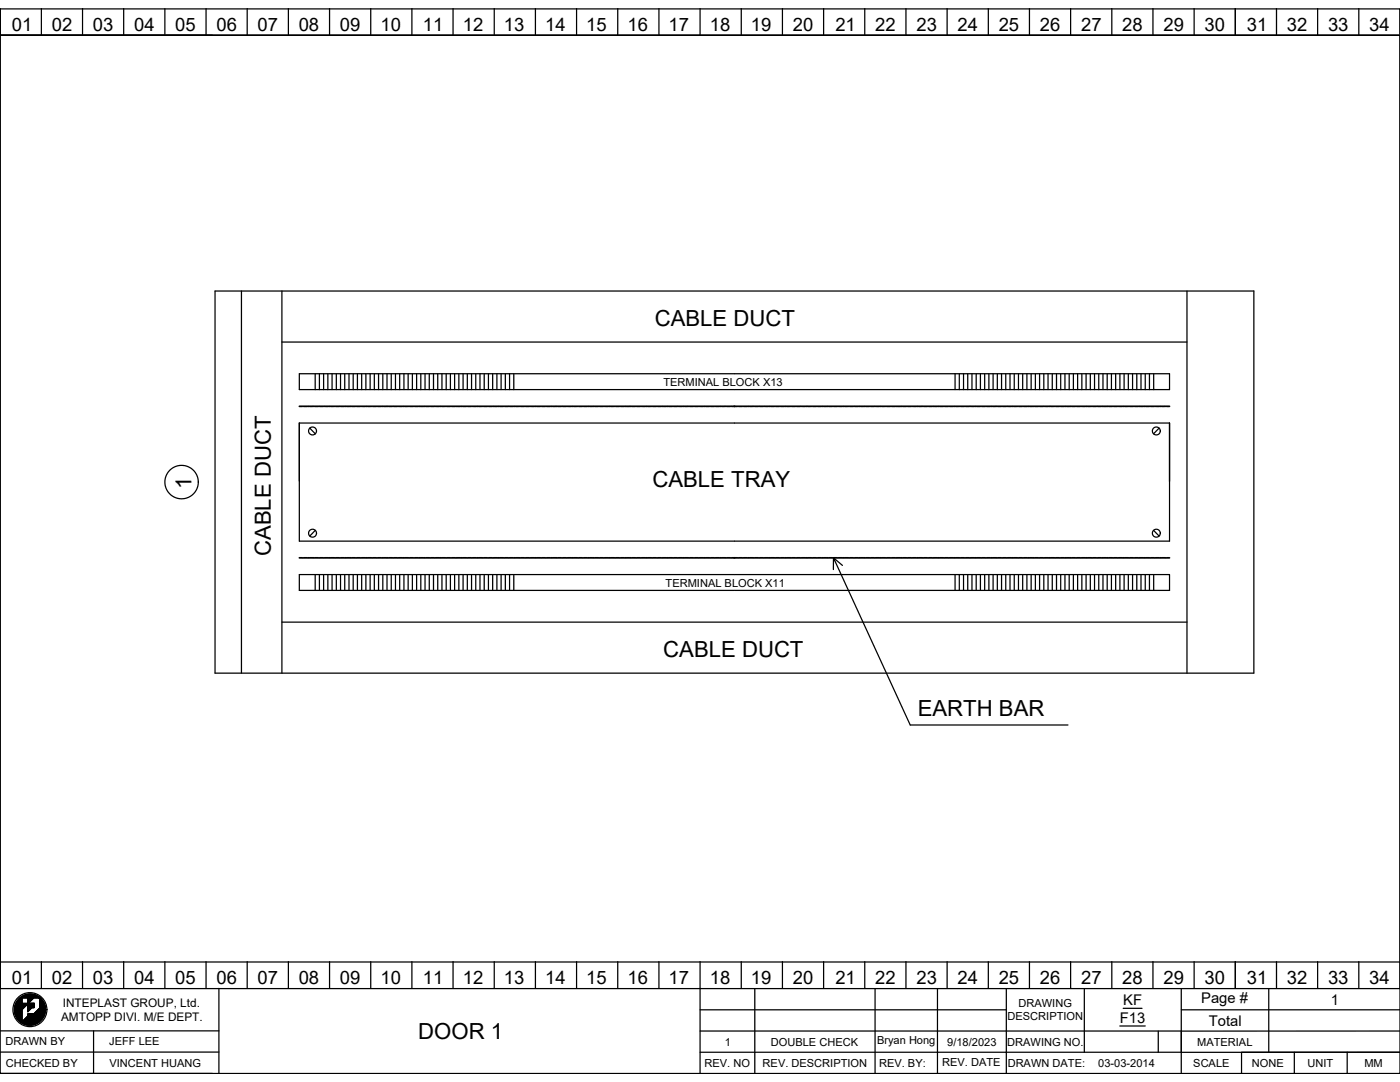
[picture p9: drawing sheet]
<svg xmlns="http://www.w3.org/2000/svg" width="279mm" height="216mm" viewBox="0 0 279 216" stroke-linecap="round" stroke-linejoin="round" font-family="sans-serif">
<defs><g id="words">
<g font-size="4.4">
<text x="130.7" y="65">CABLE DUCT</text>
<text x="38.2" y="97.6" transform="rotate(-90 38.2 97.6)">1</text>
<text x="130.2" y="97.2">CABLE TRAY</text>
<text x="54" y="111" transform="rotate(-90 54 111)">CABLE DUCT</text>
<text x="132.4" y="131.1">CABLE DUCT</text>
<text x="183.2" y="142.8">EARTH BAR</text>
<text x="83.5" y="207.3">DOOR 1</text>
</g>
<g font-size="3.7">
<text x="2.4" y="6.2">01</text>
<text x="10.3" y="6.2">02</text>
<text x="18.5" y="6.2">03</text>
<text x="26.8" y="6.2">04</text>
<text x="35" y="6.2">05</text>
<text x="43.2" y="6.2">06</text>
<text x="51.4" y="6.2">07</text>
<text x="59.6" y="6.2">08</text>
<text x="67.8" y="6.2">09</text>
<text x="75.9" y="6.2">10</text>
<text x="84.4" y="6.2">11</text>
<text x="92.4" y="6.2">12</text>
<text x="100.6" y="6.2">13</text>
<text x="108.8" y="6.2">14</text>
<text x="117" y="6.2">15</text>
<text x="125.2" y="6.2">16</text>
<text x="133.4" y="6.2">17</text>
<text x="141.7" y="6.2">18</text>
<text x="149.9" y="6.2">19</text>
<text x="158.2" y="6.2">20</text>
<text x="166.7" y="6.2">21</text>
<text x="174.7" y="6.2">22</text>
<text x="182.9" y="6.2">23</text>
<text x="191.1" y="6.2">24</text>
<text x="199.3" y="6.2">25</text>
<text x="207.5" y="6.2">26</text>
<text x="215.8" y="6.2">27</text>
<text x="224" y="6.2">28</text>
<text x="232.2" y="6.2">29</text>
<text x="240.4" y="6.2">30</text>
<text x="248.9" y="6.2">31</text>
<text x="256.8" y="6.2">32</text>
<text x="265" y="6.2">33</text>
<text x="273.3" y="6.2">34</text>
<text x="2.4" y="196.4">01</text>
<text x="10.3" y="196.4">02</text>
<text x="18.5" y="196.4">03</text>
<text x="26.8" y="196.4">04</text>
<text x="35" y="196.4">05</text>
<text x="43.2" y="196.4">06</text>
<text x="51.4" y="196.4">07</text>
<text x="59.6" y="196.4">08</text>
<text x="67.8" y="196.4">09</text>
<text x="75.9" y="196.4">10</text>
<text x="84.4" y="196.4">11</text>
<text x="92.4" y="196.4">12</text>
<text x="100.6" y="196.4">13</text>
<text x="108.8" y="196.4">14</text>
<text x="117" y="196.4">15</text>
<text x="125.2" y="196.4">16</text>
<text x="133.4" y="196.4">17</text>
<text x="141.7" y="196.4">18</text>
<text x="149.9" y="196.4">19</text>
<text x="158.2" y="196.4">20</text>
<text x="166.7" y="196.4">21</text>
<text x="174.7" y="196.4">22</text>
<text x="182.9" y="196.4">23</text>
<text x="191.1" y="196.4">24</text>
<text x="199.3" y="196.4">25</text>
<text x="207.5" y="196.4">26</text>
<text x="215.8" y="196.4">27</text>
<text x="224" y="196.4">28</text>
<text x="232.2" y="196.4">29</text>
<text x="240.4" y="196.4">30</text>
<text x="248.9" y="196.4">31</text>
<text x="256.8" y="196.4">32</text>
<text x="265" y="196.4">33</text>
<text x="273.3" y="196.4">34</text>
</g>
<g font-size="2.9">
<text x="224.2" y="200.6">KF</text>
<text x="239.7" y="200.1">Page #</text>
<text x="265.6" y="200.4">1</text>
<text x="223.5" y="204.1">F13</text>
<text x="241.3" y="204.7">Total</text>
</g>
<g font-size="2.4">
<text x="12.2" y="203.7">AMTOPP DIVI. M/E DEPT.</text>
<text x="12.5" y="200.9">INTEPLAST GROUP, Ltd.</text>
</g>
<g font-size="2.2">
<text x="132.4" y="76.9">TERMINAL BLOCK X13</text>
<text x="132.8" y="117.1">TERMINAL BLOCK X11</text>
<text x="201.1" y="203.6">DESCRIPTION</text>
<text x="203.3" y="201">DRAWING</text>
<text x="1.1" y="208.6">DRAWN BY</text>
<text x="21.8" y="208.6">JEFF LEE</text>
<text x="144.6" y="208.6">1</text>
<text x="153.8" y="208.6">DOUBLE CHECK</text>
<text x="175" y="208.4">Bryan Hong</text>
<text x="189.1" y="208.6">9/18/2023</text>
<text x="201" y="208.6">DRAWING NO.</text>
<text x="238.9" y="208.6">MATERIAL</text>
<text x="1.2" y="212.9">CHECKED BY</text>
<text x="21.9" y="212.8">VINCENT HUANG</text>
<text x="140.6" y="212.9">REV. NO</text>
<text x="152.2" y="212.9">REV. DESCRIPTION</text>
<text x="175.4" y="212.9">REV. BY:</text>
<text x="188" y="212.6">REV. DATE</text>
<text x="201.1" y="212.9">DRAWN DATE:</text>
<text x="219.2" y="212.9">03-03-2014</text>
<text x="238.1" y="212.9">SCALE</text>
<text x="249.8" y="212.9">NONE</text>
<text x="260.9" y="212.9">UNIT</text>
<text x="272.3" y="212.9">MM</text>
</g>
</g></defs>
<g fill="none" stroke="#000" stroke-width=".25">
<path d="M0 1.8h279.4v212.4h-279.4zM0 7v-5.2v5.2M0 7v185v-4.3M8.3 1.7v5.3M16.5 1.7v5.3M24.7 1.7v5.3M32.9 1.7v5.3M41.1 1.7v5.3M42.4 7h-42.4h279.4M49.3 1.7v5.3M57.6 1.7v5.3M65.8 1.7v5.3"/>
<path d="M74 1.7v5.3M82.2 1.7v5.3M90.4 1.7v5.3M98.6 1.7v5.3M106.9 1.7v5.3M115.1 1.7v5.3M123.3 1.7v5.3M131.5 1.7v5.3M139.7 1.7v5.3M147.9 1.7v5.3M156.2 1.7v5.3M164.4 1.7v5.3"/>
<path d="M172.6 1.7v5.3M180.8 1.7v5.3M189 1.7v5.3M197.2 1.7v5.3M205.4 1.7v5.3M213.7 1.7v5.3M221.9 1.7v5.3M230.1 1.7v5.3M238.3 1.7v5.3M246.5 1.7v5.3M254.8 1.7v5.3M263 1.7v5.3"/>
<path d="M271.2 1.7v5.3M279.4 1.8v195.5h-279.4v-5.3h279.4M42.9 58.1h207.3v76.2h-207.3zM48.2 58.1v76.2M56.3 58.1v76.2M236.9 58.1v76.2M56.3 68.3h180.6M59.7 74.6h173.7v3.1h-173.7zM62.9 74.6v3.1M63.7 74.6v3.1M64.6 74.6v3.1M65.4 74.6v3.1"/>
<path d="M66.3 74.6v3.1M67.1 74.6v3.1M68 74.6v3.1M68.8 74.6v3.1M69.6 74.6v3.1M70.5 74.6v3.1M71.3 74.6v3.1M72.2 74.6v3.1M73 74.6v3.1M73.9 74.6v3.1M74.7 74.6v3.1M75.5 74.6v3.1"/>
<path d="M76.4 74.6v3.1M77.2 74.6v3.1M78.1 74.6v3.1M78.9 74.6v3.1M79.8 74.6v3.1M80.6 74.6v3.1M81.5 74.6v3.1M82.3 74.6v3.1M83.1 74.6v3.1M84 74.6v3.1M84.8 74.6v3.1M85.7 74.6v3.1"/>
<path d="M86.5 74.6v3.1M87.4 74.6v3.1M88.2 74.6v3.1M89 74.6v3.1M89.9 74.6v3.1M90.7 74.6v3.1M91.6 74.6v3.1M92.4 74.6v3.1M93.3 74.6v3.1M94.1 74.6v3.1M94.9 74.6v3.1M95.8 74.6v3.1"/>
<path d="M96.6 74.6v3.1M97.5 74.6v3.1M98.3 74.6v3.1M99.2 74.6v3.1M100 74.6v3.1M100.9 74.6v3.1M101.7 74.6v3.1M102.5 74.6v3.1M190.6 74.6v3.1M191.4 74.6v3.1M192.3 74.6v3.1M193.1 74.6v3.1"/>
<path d="M194 74.6v3.1M194.8 74.6v3.1M195.7 74.6v3.1M196.5 74.6v3.1M197.4 74.6v3.1M198.2 74.6v3.1M199 74.6v3.1M199.9 74.6v3.1M200.7 74.6v3.1M201.6 74.6v3.1M202.4 74.6v3.1M203.3 74.6v3.1"/>
<path d="M204.1 74.6v3.1M204.9 74.6v3.1M205.8 74.6v3.1M206.6 74.6v3.1M207.5 74.6v3.1M208.3 74.6v3.1M209.2 74.6v3.1M210 74.6v3.1M210.8 74.6v3.1M211.7 74.6v3.1M212.5 74.6v3.1M213.4 74.6v3.1"/>
<path d="M214.2 74.6v3.1M215.1 74.6v3.1M215.9 74.6v3.1M216.8 74.6v3.1M217.6 74.6v3.1M218.4 74.6v3.1M219.3 74.6v3.1M220.1 74.6v3.1M221 74.6v3.1M221.8 74.6v3.1M222.7 74.6v3.1M223.5 74.6v3.1"/>
<path d="M224.3 74.6v3.1M225.2 74.6v3.1M226 74.6v3.1M226.9 74.6v3.1M227.7 74.6v3.1M228.6 74.6v3.1M229.4 74.6v3.1M230.2 74.6v3.1M59.7 84.4h173.7v23.6h-173.7zM61.8 85.4l1.1 1.2M231.3 85.4l-1.1 1.2M59.7 114.6h173.7v3.2h-173.7z"/>
<path d="M62.9 114.6v3.2M62.9 105.8l-1.1 1.2M63.7 114.6v3.2M64.6 114.6v3.2M65.4 114.6v3.2M66.3 114.6v3.2M67.1 114.6v3.2M68 114.6v3.2M68.8 114.6v3.2M69.6 114.6v3.2M70.5 114.6v3.2M71.3 114.6v3.2"/>
<path d="M72.2 114.6v3.2M73 114.6v3.2M73.9 114.6v3.2M74.7 114.6v3.2M75.5 114.6v3.2M76.4 114.6v3.2M77.2 114.6v3.2M78.1 114.6v3.2M78.9 114.6v3.2M79.8 114.6v3.2M80.6 114.6v3.2M81.5 114.6v3.2"/>
<path d="M82.3 114.6v3.2M83.1 114.6v3.2M84 114.6v3.2M84.8 114.6v3.2M85.7 114.6v3.2M86.5 114.6v3.2M87.4 114.6v3.2M88.2 114.6v3.2M89 114.6v3.2M89.9 114.6v3.2M90.7 114.6v3.2M91.6 114.6v3.2"/>
<path d="M92.4 114.6v3.2M93.3 114.6v3.2M94.1 114.6v3.2M94.9 114.6v3.2M95.8 114.6v3.2M96.6 114.6v3.2M97.5 114.6v3.2M98.3 114.6v3.2M99.2 114.6v3.2M100 114.6v3.2M100.9 114.6v3.2M101.7 114.6v3.2"/>
<path d="M102.5 114.6v3.2M166.3 113.6v-2.3l15.4 33.4h31.4M166.3 111.3l1.8 1.5M190.6 114.6v3.2M191.4 114.6v3.2M192.3 114.6v3.2M193.1 114.6v3.2M194 114.6v3.2M194.8 114.6v3.2M195.7 114.6v3.2M196.5 114.6v3.2M197.4 114.6v3.2"/>
<path d="M198.2 114.6v3.2M199 114.6v3.2M199.9 114.6v3.2M200.7 114.6v3.2M201.6 114.6v3.2M202.4 114.6v3.2M203.3 114.6v3.2M204.1 114.6v3.2M204.9 114.6v3.2M205.8 114.6v3.2M206.6 114.6v3.2M207.5 114.6v3.2"/>
<path d="M208.3 114.6v3.2M209.2 114.6v3.2M210 114.6v3.2M210.8 114.6v3.2M211.7 114.6v3.2M212.5 114.6v3.2M213.4 114.6v3.2M214.2 114.6v3.2M215.1 114.6v3.2M215.9 114.6v3.2M216.8 114.6v3.2M217.6 114.6v3.2"/>
<path d="M218.4 114.6v3.2M219.3 114.6v3.2M220.1 114.6v3.2M221 114.6v3.2M221.8 114.6v3.2M222.7 114.6v3.2M223.5 114.6v3.2M224.3 114.6v3.2M225.2 114.6v3.2M226 114.6v3.2M226.9 114.6v3.2M227.7 114.6v3.2"/>
<path d="M228.6 114.6v3.2M229.4 114.6v3.2M230.2 105.8l1.1 1.2M230.2 114.6v3.2M56.3 124.1h180.6M4 199.1l-.4 .4M4.2 198.9l-.8 .8M4.3 198.9h1.3v1.3h-1.3zM4.4 199.2l-1.4 1.4M4.4 199.3l-1.5 1.4M4.4 199.3l-1.5 1.5M4.4 199.4l-1.5 1.5"/>
<path d="M4.4 199.5l-1.5 1.5M4.4 199.5l-1.5 1.6M4.4 199.6l-1.5 1.5M4.4 199.7l-1.5 1.5M4.4 199.7l-1.5 1.6M4.4 199.8l-1.5 1.6M4.4 199.9l-1.5 1.5M4.4 199.9l-1.5 1.6M4.4 198.8l-1.1 1.1M4.6 198.7l-1.4 1.4M4.7 198.6l-1.6 1.6M4.8 198.6l-1.7 1.7"/>
<path d="M4.9 198.5l-1.9 1.9M5 198.5l-2 2M5.1 198.5l-.6 .6M5.2 198.4l-.7 .7M5.3 198.4l-.7 .7M5.4 198.4l-.7 .7M5.5 198.4l-.7 .7M5.6 198.4l-.8 .7M5.7 198.4l-.8 .7M5.7 198.4l-.7 .7M5.8 198.4l-.8 .7M5.9 198.3l-.8 .8"/>
<path d="M5.9 198.3l-.7 .8M6 198.3l-.8 .8M6.1 198.3l-.8 .8M6.1 198.4l-.7 .7M6.2 198.4l-.8 .7M6.3 198.4l-.8 .7M6.3 198.4l-.7 .7M6.4 198.4l-.8 .8M6.5 198.4l-.9 .9M6.6 198.4l-1 1.1M6.7 198.4l-1.1 1.1M6.7 198.4l-1.1 1.2"/>
<path d="M6.8 198.5l-1.2 1.2M6.9 198.5l-1.3 1.3M7 198.5l-1.4 1.4M7.1 198.5l-1.5 1.5M7.1 198.6l-1.5 1.5M7.2 198.6l-1.6 1.5M7.2 198.6l-1.6 1.6M7.3 198.6l-4.2 4.1 1.3-1.2M7.3 198.6l-.5 .5M7.3 199.1l.3-.3-.2 .3M7.3 198.7l-.4 .4M7.4 198.7l-.4 .4"/>
<path d="M7.5 198.7l-.4 .4M7.5 198.8l-.3 .3M7.6 198.8l-.4 .3M7.7 198.9l-.3 .2M7.7 198.9l-.2 .2M7.8 198.9l-.2 .2M7.8 199l-.2 .1M7.8 199.3l.2-.2-.1 .2M7.9 199l-.2 .2M7.9 199.4l.3-.2-.3 .3M7.9 199.6l.4-.3-.4 .4M7.9 199l-.1 .2 .2-.1"/>
<path d="M8.1 199.2l-.2 .2M8.1 199.3l-.2-.3-1.1-.1-2.5 2.6v2.5l1.3-1.3v-.4h1.2l1.3-1.3v-1.7M8.2 199.3l-.3 .2M8.3 191.9v5.3M8.3 199.4l-.4 .3M8.3 199.4l-.4 .5M8.4 199.5l-.5 .4M8.4 199.5l-.5 .5M8.4 199.6l-.5 .5M8.5 199.7l-.6 .6M8.6 199.7l-.7 .7M8.6 199.8l-.7 .6"/>
<path d="M8.6 199.8l-.7 .7M8.6 199.9l-.7 .7M8.7 199.9l-.8 .7M8.7 199.9l-.8 .8M8.7 200l-.8 .8M16.5 191.9v5.3M24.7 191.9v5.3M32.9 191.9v5.3M41.1 191.9v5.3M43.7 197.2v17M49.3 191.9v5.3M57.6 191.9v5.3"/>
<path d="M65.8 191.9v5.3M74 191.9v5.3M82.2 191.9v5.3M90.4 191.9v5.3M98.6 191.9v5.3M106.9 191.9v5.3M115.1 191.9v5.3M123.3 191.9v5.3M131.5 191.9v5.3M139.7 191.9v22.3M147.9 191.9v5.3M150.6 197.3v16.9"/>
<path d="M156.2 191.9v5.3M164.4 191.9v5.3M172.6 191.9v5.3M174.6 197.3v16.9M180.8 191.9v5.3M187.1 197.3v16.9M189 191.9v5.3M197.2 191.9v5.3M200.8 197.3v16.9M205.4 191.9v5.3M213.7 191.9v5.3M216.4 197.3v8.4h19.3"/>
<path d="M221.9 191.9v5.3M230.1 191.9v5.3M235.7 197.3v16.9M238.3 191.9v5.3M246.5 191.9v5.3M253.2 197.3v12.7M254.8 191.9v5.3M263 191.9v5.3M271.2 191.9v5.3M0 209.9h43.7M0 205.7h43.7M0 214.2h42.4"/>
<path d="M4.4 203l-.7 .6M4.4 201.7l-1.2 1.2M4.4 201.8l-1.2 1.2M4.4 202.1l-1 1.1M4.4 202.2l-1 1M4.4 202.3l-1 1M4.4 202.6l-.8 .9M4.4 202.7l-.8 .8M4.4 202.8l-.8 .7M4.4 203.2l-.5 .5M4.4 203.2l-.5 .6M4.4 200l-1.5 1.6"/>
<path d="M4.4 200.1l-1.5 1.5M4.4 200.1l-1.5 1.6M4.4 200.2l-1.5 1.6M4.4 200.3l-1.5 1.5M4.4 201.6l-1.2 1.2M4.4 201.9l-1.1 1.1M4.4 201.9l-1.1 1.2M4.4 202l-1.1 1.1M4.4 202.1l-1.1 1M4.4 202.3l-.9 1M4.4 202.4l-.9 .9M4.4 202.5l-.9 .9"/>
<path d="M4.4 202.6l-.8 .8M4.4 202.8l-.7 .8M4.4 202.9l-.7 .7M4.4 203l-.6 .7M4.4 203.1l-.6 .6M4.4 203.3l-.5 .5M4.4 203.4l-.4 .4M4.4 203.5l-.4 .4M4.4 203.6l-.3 .3M4.4 203.7l-.3 .3M4.4 203.7l-.2 .3M4.4 203.8l-.2 .2"/>
<path d="M4.5 200.3l-1.6 1.6M4.6 200.3l-1.7 1.7M4.8 200.3l-1.9 1.8M4.8 200.3l-1.9 1.9M4.9 200.3l-1.9 1.9M5 200.3l-2 2M5.1 200.3l-2.1 2.1M5.2 200.3l-2.2 2.1M5.2 200.3l-2.2 2.2M5.3 200.3l-2.2 2.2M5.4 200.3l-2.3 2.3M5.5 200.3l-2.4 2.4"/>
<path d="M5.6 200.2v.1M5.6 202.2v.1M5.6 200.3v.1M5.7 200.2l-.1 .1M5.7 202.2l-.1 .2M5.7 200.3l-.1 .1M5.8 202.2l-.2 .2M5.8 200.2l-.2 .2M5.8 202.2l-.2 .3M5.8 200.2l-.2 .3M5.9 202.2l-.3 .4M5.9 200.2l-.3 .4"/>
<path d="M6 202.2l-.4 .4M6 200.2l-.4 .4M6 200.3l-.4 .4M6 202.2l-1.8 1.8M6.1 200.3l-.5 .5M6.1 200.2l-.5 .5M6.1 202.2l-1.8 1.9M6.1 200.2l-.5 .6M6.2 202.2l-1.9 1.9 1.9-1.9M6.2 200.3l-.6 .6M6.2 200.2l-.6 .7M6.3 200.2l-.7 .7"/>
<path d="M6.3 202.2l-1.9 2M6.4 200.2l-.8 .8M6.4 202.2l-1.9 2M6.4 201h.4M6.4 200.2l-.8 .9M6.5 202.2l-2 2M6.5 200.3l-.9 .9M6.5 200.2l-.9 1M6.5 200.3l-.9 1M6.6 200.2l-1 1M6.6 202.2l-2 2.1M6.6 200.3l-1 1"/>
<path d="M6.7 202.2l-2.1 2.1M6.7 200.2l-1.1 1.1M6.7 200.3l-1.1 1.1M6.7 202.2l-2 2.1M6.7 200.2l-1.1 1.2M6.7 200.3l-1.1 1.2M6.8 200.4l-1.2 1.1M6.8 200.4l-1.2 1.2M6.8 200.5l-1.2 1.2M6.8 200.6l-1.2 1.1M6.8 200.6l-1.2 1.2M6.8 200.7l-.4 .4"/>
<path d="M6.8 200.8l-.3 .3M6.8 200.2l-1.2 1.3M6.8 200.2h-1.2v1.7l1.2-1.3M6.8 200.2v.8M6.8 200.3l-1.2 1.2M6.8 200.3l-1.2 1.3M6.8 200.4l-1.2 1.3M6.8 200.5l-1.2 1.3M6.8 200.6l-.4 .4M6.8 200.7l-.3 .3M6.8 200.9l-.2 .2M6.8 200.9l-.1 .2"/>
<path d="M6.8 201h.1M7.9 200.2l.6-.6-.6 .6M8.5 203.3l-.7 .7M8.6 203.1l-1 1M8.7 202.9l-1.3 1.3M8.8 200.1l-.9 .8M8.8 200.1l-.9 .9M8.8 202.8l-1.5 1.5M8.8 200.2l-.9 .8M8.8 200.2l-4.1 4.1M8.8 200.3l-4 4M8.8 202.7l-1.6 1.6"/>
<path d="M8.9 200.3l-4.1 4.1M8.9 200.4l-4 4M8.9 202.6l-1.8 1.8M8.9 200.5l-3.9 3.9M8.9 202.4l-1.9 2M9 200.6l-3.9 3.8M9 202.3l-2.1 2.1M9 200.6l-3.9 3.9M9 200.7l-3.8 3.8M9 202.3l-2.2 2.2M9 202.2l-2.3 2.3M9 200.8l-3.7 3.7"/>
<path d="M9 202.1l-2.4 2.4M9 200.9l-3.6 3.6M9 201l-3.5 3.5M9 202l-2.5 2.5M9.1 201l-3.6 3.5M9.1 201.9l-2.7 2.6M9.1 201.1l-3.5 3.5M9.1 201.8l-2.8 2.8M9.1 201.2l-3.4 3.4M9.1 201.3l-3.3 3.3M9.1 201.4l-3.2 3.2M9.1 201.5l-3.1 3.1"/>
<path d="M9.1 201.6l-3 3M18.7 205.7v8.5M139.7 210h96M139.7 201.5h61.1M139.7 205.7h76.7v4.3M223.5 204.7h5.1M224.2 201.2h3.7M231.2 205.7v4.3M235.7 201.5h43.7M258.3 210h-10.5v4.2M268.9 210h-10.6v4.2M279.4 205.7h-43.7v4.3h43.7h-10.5v4.2"/>
<circle cx="36.2" cy="96.2" r="3.3"/>
<circle cx="62.4" cy="86" r=".79"/>
<circle cx="230.8" cy="86" r=".79"/>
<circle cx="62.4" cy="106.4" r=".79"/>
<circle cx="230.8" cy="106.4" r=".79"/>
<circle cx="6" cy="201.5" r="3.4"/>
</g>
<g fill="none" stroke="#000" stroke-width=".35">
<path d="M59.7 81.1h.6M60.4 81.1h.2M60.7 81.1h.7M61.5 81.1h.1M61.7 81.1h.7M62.5 81.1h.2M62.8 81.1h.7M63.6 81.1h.1M63.9 81.1h.6M64.6 81.1h.2M64.9 81.1h.7M65.7 81.1h.1"/>
<path d="M66 81.1h.6M66.8 81.1h.1M67 81.1h.7M67.8 81.1h.1M68.1 81.1h.6M68.9 81.1h.1M69.1 81.1h.7M69.9 81.1h.2M70.2 81.1h.6M71 81.1h.1M71.2 81.1h.7M72 81.1h.2"/>
<path d="M72.3 81.1h.7M73.1 81.1h.1M73.3 81.1h.7M74.1 81.1h.2M74.4 81.1h.7M75.2 81.1h.1M75.5 81.1h.6M76.2 81.1h.2M76.5 81.1h.7M77.3 81.1h.1M77.6 81.1h.6M78.4 81.1h.1"/>
<path d="M78.6 81.1h.7M79.4 81.1h.1M79.7 81.1h.6M80.5 81.1h.1M80.7 81.1h.7M81.5 81.1h.1M81.8 81.1h.6M82.6 81.1h.1M82.8 81.1h.7M83.6 81.1h.2M83.9 81.1h.6M84.7 81.1h.1"/>
<path d="M84.9 81.1h.7M85.7 81.1h.2M86 81.1h.7M86.8 81.1h.1M87 81.1h.7M87.8 81.1h.2M88.1 81.1h.7M88.9 81.1h.1M89.2 81.1h.6M89.9 81.1h.2M90.2 81.1h.7M91 81.1h.1"/>
<path d="M91.3 81.1h.6M92.1 81.1h.1M92.3 81.1h.7M93.1 81.1h.1M93.4 81.1h.6M94.2 81.1h.1M94.4 81.1h.7M95.2 81.1h.2M95.5 81.1h.6M96.3 81.1h.1M96.5 81.1h.7M97.3 81.1h.2"/>
<path d="M97.6 81.1h.7M98.4 81.1h.1M98.6 81.1h.7M99.4 81.1h.2M99.7 81.1h.7M100.5 81.1h.1M100.8 81.1h.6M101.5 81.1h.2M101.8 81.1h.7M102.6 81.1h.1M102.9 81.1h.6M103.7 81.1h.1"/>
<path d="M103.9 81.1h.7M104.7 81.1h.1M105 81.1h.6M105.8 81.1h.1M106 81.1h.7M106.8 81.1h.1M107.1 81.1h.6M107.9 81.1h.1M108.1 81.1h.7M108.9 81.1h.2M109.2 81.1h.6M110 81.1h.1"/>
<path d="M110.2 81.1h.7M111 81.1h.2M111.3 81.1h.7M112.1 81.1h.1M112.3 81.1h.7M113.1 81.1h.2M113.4 81.1h.7M114.2 81.1h.1M114.5 81.1h.6M115.2 81.1h.2M115.5 81.1h.7M116.3 81.1h.1"/>
<path d="M116.6 81.1h.6M117.4 81.1h.1M117.6 81.1h.7M118.4 81.1h.1M118.7 81.1h.6M119.5 81.1h.1M119.7 81.1h.7M120.5 81.1h.2M120.8 81.1h.6M121.6 81.1h.1M121.8 81.1h.7M122.6 81.1h.2"/>
<path d="M122.9 81.1h.6M123.7 81.1h.1M123.9 81.1h.7M124.7 81.1h.2M125 81.1h.7M125.8 81.1h.1M126.1 81.1h.6M126.8 81.1h.2M127.1 81.1h.7M127.9 81.1h.1M128.2 81.1h.6M129 81.1h.1"/>
<path d="M129.2 81.1h.7M130 81.1h.1M130.3 81.1h.6M131.1 81.1h.1M131.3 81.1h.7M132.1 81.1h.1M132.4 81.1h.6M133.2 81.1h.1M133.4 81.1h.7M134.2 81.1h.2M134.5 81.1h.6M135.3 81.1h.1"/>
<path d="M135.5 81.1h.7M136.3 81.1h.2M136.6 81.1h.7M137.4 81.1h.1M137.7 81.1h.6M138.4 81.1h.2M138.7 81.1h.7M139.5 81.1h.1M139.8 81.1h.6M140.6 81.1h.1M140.8 81.1h.7M141.6 81.1h.1"/>
<path d="M141.9 81.1h.6M142.7 81.1h.1M142.9 81.1h.7M143.7 81.1h.1M144 81.1h.6M144.8 81.1h.1M145 81.1h.7M145.8 81.1h.2M146.1 81.1h1M147.2 81.1h.1M147.5 81.1h.6M148.2 81.1h.2"/>
<path d="M148.5 81.1h.7M149.3 81.1h.1M149.6 81.1h.6M150.4 81.1h.1M150.6 81.1h.7M151.4 81.1h.1M151.7 81.1h.6M152.5 81.1h.1M152.7 81.1h.7M153.5 81.1h.1M153.8 81.1h.6M154.6 81.1h.1"/>
<path d="M154.8 81.1h.7M155.6 81.1h.2M155.9 81.1h.6M156.7 81.1h.1M156.9 81.1h.7M157.7 81.1h.2M158 81.1h.7M158.8 81.1h.1M159.1 81.1h.6M159.8 81.1h.2M160.1 81.1h.7M160.9 81.1h.1"/>
<path d="M161.2 81.1h.6M162 81.1h.1M162.2 81.1h.7M163 81.1h.1M163.3 81.1h.6M164.1 81.1h.1M164.3 81.1h.7M165.1 81.1h.1M165.4 81.1h.6M166.2 81.1h.1M166.4 81.1h.7M167.2 81.1h.2"/>
<path d="M167.5 81.1h.6M168.3 81.1h.1M168.5 81.1h.7M169.3 81.1h.2M169.6 81.1h.7M170.4 81.1h.1M170.6 81.1h.7M171.4 81.1h.2M171.7 81.1h.7M172.5 81.1h.1M172.8 81.1h.6M173.5 81.1h.2"/>
<path d="M173.8 81.1h.7M174.6 81.1h.1M174.9 81.1h.6M175.7 81.1h.1M175.9 81.1h.7M176.7 81.1h.1M177 81.1h.6M177.8 81.1h.1M178 81.1h.7M178.8 81.1h.1M179.1 81.1h.6M179.9 81.1h.1"/>
<path d="M180.1 81.1h.7M180.9 81.1h.2M181.2 81.1h.6M182 81.1h.1M182.2 81.1h.7M183 81.1h.2M183.3 81.1h.7M184.1 81.1h.1M184.4 81.1h.6M185.1 81.1h.2M185.4 81.1h.7M186.2 81.1h.1"/>
<path d="M186.5 81.1h.6M187.3 81.1h.1M187.5 81.1h.7M188.3 81.1h.1M188.6 81.1h.6M189.4 81.1h.1M189.6 81.1h.7M190.4 81.1h.1M190.7 81.1h.6M191.5 81.1h.1M191.7 81.1h.7M192.5 81.1h.2"/>
<path d="M192.8 81.1h.6M193.6 81.1h.1M193.8 81.1h.7M194.6 81.1h.2M194.9 81.1h.7M195.7 81.1h.1M196 81.1h.6M196.7 81.1h.2M197 81.1h.7M197.8 81.1h.1M198.1 81.1h.6M198.8 81.1h.2"/>
<path d="M199.1 81.1h.7M199.9 81.1h.1M200.2 81.1h.6M201 81.1h.1M201.2 81.1h.7M202 81.1h.1M202.3 81.1h.6M203.1 81.1h.1M203.3 81.1h.7M204.1 81.1h.1M204.4 81.1h.6M205.2 81.1h.1"/>
<path d="M205.4 81.1h.7M206.2 81.1h.2M206.5 81.1h.6M207.3 81.1h.1M207.5 81.1h.7M208.3 81.1h.2M208.6 81.1h.7M209.4 81.1h.1M209.7 81.1h.6M210.4 81.1h.2M210.7 81.1h.7M211.5 81.1h.1"/>
<path d="M211.8 81.1h.6M212.6 81.1h.1M212.8 81.1h.7M213.6 81.1h.1M213.9 81.1h.6M214.7 81.1h.1M214.9 81.1h.7M215.7 81.1h.1M216 81.1h.6M216.8 81.1h.1M217 81.1h.7M217.8 81.1h.2"/>
<path d="M218.1 81.1h.6M218.9 81.1h.1M219.1 81.1h.7M219.9 81.1h.2M220.2 81.1h.7M221 81.1h.1M221.2 81.1h.7M222 81.1h.2M222.3 81.1h.7M223.1 81.1h.1M223.4 81.1h.6M224.1 81.1h.2"/>
<path d="M224.4 81.1h.7M225.2 81.1h.1M225.5 81.1h.6M226.3 81.1h.1M226.5 81.1h.7M227.3 81.1h.1M227.6 81.1h.6M228.4 81.1h.1M228.6 81.1h.7M229.4 81.1h.2M229.7 81.1h.6M230.5 81.1h.1"/>
<path d="M230.7 81.1h.7M231.5 81.1h.2M231.8 81.1h.7M232.6 81.1h.1M232.8 81.1h.6M59.7 111.3h.6M60.4 111.3h.2M60.7 111.3h.7M61.5 111.3h.1M61.7 111.3h.7M62.5 111.3h.2M62.8 111.3h.7"/>
<path d="M63.6 111.3h.1M63.9 111.3h.6M64.6 111.3h.2M64.9 111.3h.7M65.7 111.3h.1M66 111.3h.6M66.8 111.3h.1M67 111.3h.7M67.8 111.3h.1M68.1 111.3h.6M68.9 111.3h.1M69.1 111.3h.7"/>
<path d="M69.9 111.3h.2M70.2 111.3h.6M71 111.3h.1M71.2 111.3h.7M72 111.3h.2M72.3 111.3h.7M73.1 111.3h.1M73.3 111.3h.7M74.1 111.3h.2M74.4 111.3h.7M75.2 111.3h.1M75.5 111.3h.6"/>
<path d="M76.2 111.3h.2M76.5 111.3h.7M77.3 111.3h.1M77.6 111.3h.6M78.4 111.3h.1M78.6 111.3h.7M79.4 111.3h.1M79.7 111.3h.6M80.5 111.3h.1M80.7 111.3h.7M81.5 111.3h.1M81.8 111.3h.6"/>
<path d="M82.6 111.3h.1M82.8 111.3h.7M83.6 111.3h.2M83.9 111.3h.6M84.7 111.3h.1M84.9 111.3h.7M85.7 111.3h.2M86 111.3h.7M86.8 111.3h.1M87 111.3h.7M87.8 111.3h.2M88.1 111.3h.7"/>
<path d="M88.9 111.3h.1M89.2 111.3h.6M89.9 111.3h.2M90.2 111.3h.7M91 111.3h.1M91.3 111.3h.6M92.1 111.3h.1M92.3 111.3h.7M93.1 111.3h.1M93.4 111.3h.6M94.2 111.3h.1M94.4 111.3h.7"/>
<path d="M95.2 111.3h.2M95.5 111.3h.6M96.3 111.3h.1M96.5 111.3h.7M97.3 111.3h.2M97.6 111.3h.7M98.4 111.3h.1M98.6 111.3h.7M99.4 111.3h.2M99.7 111.3h.7M100.5 111.3h.1M100.8 111.3h.6"/>
<path d="M101.5 111.3h.2M101.8 111.3h.7M102.6 111.3h.1M102.9 111.3h.6M103.7 111.3h.1M103.9 111.3h.7M104.7 111.3h.1M105 111.3h.6M105.8 111.3h.1M106 111.3h.7M106.8 111.3h.1M107.1 111.3h.6"/>
<path d="M107.9 111.3h.1M108.1 111.3h.7M108.9 111.3h.2M109.2 111.3h.6M110 111.3h.1M110.2 111.3h.7M111 111.3h.2M111.3 111.3h.7M112.1 111.3h.1M112.3 111.3h.7M113.1 111.3h.2M113.4 111.3h.7"/>
<path d="M114.2 111.3h.1M114.5 111.3h.6M115.2 111.3h.2M115.5 111.3h.7M116.3 111.3h.1M116.6 111.3h.6M117.4 111.3h.1M117.6 111.3h.7M118.4 111.3h.1M118.7 111.3h.6M119.5 111.3h.1M119.7 111.3h.7"/>
<path d="M120.5 111.3h.2M120.8 111.3h.6M121.6 111.3h.1M121.8 111.3h.7M122.6 111.3h.2M122.9 111.3h.6M123.7 111.3h.1M123.9 111.3h.7M124.7 111.3h.2M125 111.3h.7M125.8 111.3h.1M126.1 111.3h.6"/>
<path d="M126.8 111.3h.2M127.1 111.3h.7M127.9 111.3h.1M128.2 111.3h.6M129 111.3h.1M129.2 111.3h.7M130 111.3h.1M130.3 111.3h.6M131.1 111.3h.1M131.3 111.3h.7M132.1 111.3h.1M132.4 111.3h.6"/>
<path d="M133.2 111.3h.1M133.4 111.3h.7M134.2 111.3h.2M134.5 111.3h.6M135.3 111.3h.1M135.5 111.3h.7M136.3 111.3h.2M136.6 111.3h.7M137.4 111.3h.1M137.7 111.3h.6M138.4 111.3h.2M138.7 111.3h.7"/>
<path d="M139.5 111.3h.1M139.8 111.3h.6M140.6 111.3h.1M140.8 111.3h.7M141.6 111.3h.1M141.9 111.3h.6M142.7 111.3h.1M142.9 111.3h.7M143.7 111.3h.1M144 111.3h.6M144.8 111.3h.1M145 111.3h.7"/>
<path d="M145.8 111.3h.2M146.1 111.3h1M147.2 111.3h.1M147.5 111.3h.6M148.2 111.3h.2M148.5 111.3h.7M149.3 111.3h.1M149.6 111.3h.6M150.4 111.3h.1M150.6 111.3h.7M151.4 111.3h.1M151.7 111.3h.6"/>
<path d="M152.5 111.3h.1M152.7 111.3h.7M153.5 111.3h.1M153.8 111.3h.6M154.6 111.3h.1M154.8 111.3h.7M155.6 111.3h.2M155.9 111.3h.6M156.7 111.3h.1M156.9 111.3h.7M157.7 111.3h.2M158 111.3h.7"/>
<path d="M158.8 111.3h.1M159.1 111.3h.6M159.8 111.3h.2M160.1 111.3h.7M160.9 111.3h.1M161.2 111.3h.6M162 111.3h.1M162.2 111.3h.7M163 111.3h.1M163.3 111.3h.6M164.1 111.3h.1M164.3 111.3h.7"/>
<path d="M165.1 111.3h.1M165.4 111.3h.6M166.2 111.3h.1M166.4 111.3h.7M167.2 111.3h.2M167.5 111.3h.6M168.3 111.3h.1M168.5 111.3h.7M169.3 111.3h.2M169.6 111.3h.7M170.4 111.3h.1M170.6 111.3h.7"/>
<path d="M171.4 111.3h.2M171.7 111.3h.7M172.5 111.3h.1M172.8 111.3h.6M173.5 111.3h.2M173.8 111.3h.7M174.6 111.3h.1M174.9 111.3h.6M175.7 111.3h.1M175.9 111.3h.7M176.7 111.3h.1M177 111.3h.6"/>
<path d="M177.8 111.3h.1M178 111.3h.7M178.8 111.3h.1M179.1 111.3h.6M179.9 111.3h.1M180.1 111.3h.7M180.9 111.3h.2M181.2 111.3h.6M182 111.3h.1M182.2 111.3h.7M183 111.3h.2M183.3 111.3h.7"/>
<path d="M184.1 111.3h.1M184.4 111.3h.6M185.1 111.3h.2M185.4 111.3h.7M186.2 111.3h.1M186.5 111.3h.6M187.3 111.3h.1M187.5 111.3h.7M188.3 111.3h.1M188.6 111.3h.6M189.4 111.3h.1M189.6 111.3h.7"/>
<path d="M190.4 111.3h.1M190.7 111.3h.6M191.5 111.3h.1M191.7 111.3h.7M192.5 111.3h.2M192.8 111.3h.6M193.6 111.3h.1M193.8 111.3h.7M194.6 111.3h.2M194.9 111.3h.7M195.7 111.3h.1M196 111.3h.6"/>
<path d="M196.7 111.3h.2M197 111.3h.7M197.8 111.3h.1M198.1 111.3h.6M198.8 111.3h.2M199.1 111.3h.7M199.9 111.3h.1M200.2 111.3h.6M201 111.3h.1M201.2 111.3h.7M202 111.3h.1M202.3 111.3h.6"/>
<path d="M203.1 111.3h.1M203.3 111.3h.7M204.1 111.3h.1M204.4 111.3h.6M205.2 111.3h.1M205.4 111.3h.7M206.2 111.3h.2M206.5 111.3h.6M207.3 111.3h.1M207.5 111.3h.7M208.3 111.3h.2M208.6 111.3h.7"/>
<path d="M209.4 111.3h.1M209.7 111.3h.6M210.4 111.3h.2M210.7 111.3h.7M211.5 111.3h.1M211.8 111.3h.6M212.6 111.3h.1M212.8 111.3h.7M213.6 111.3h.1M213.9 111.3h.6M214.7 111.3h.1M214.9 111.3h.7"/>
<path d="M215.7 111.3h.1M216 111.3h.6M216.8 111.3h.1M217 111.3h.7M217.8 111.3h.2M218.1 111.3h.6M218.9 111.3h.1M219.1 111.3h.7M219.9 111.3h.2M220.2 111.3h.7M221 111.3h.1M221.2 111.3h.7"/>
<path d="M222 111.3h.2M222.3 111.3h.7M223.1 111.3h.1M223.4 111.3h.6M224.1 111.3h.2M224.4 111.3h.7M225.2 111.3h.1M225.5 111.3h.6M226.3 111.3h.1M226.5 111.3h.7M227.3 111.3h.1M227.6 111.3h.6"/>
<path d="M228.4 111.3h.1M228.6 111.3h.7M229.4 111.3h.2M229.7 111.3h.6M230.5 111.3h.1M230.7 111.3h.7M231.5 111.3h.2M231.8 111.3h.7M232.6 111.3h.1M232.8 111.3h.6"/>
</g>
<use href="#words"/>
</svg>
